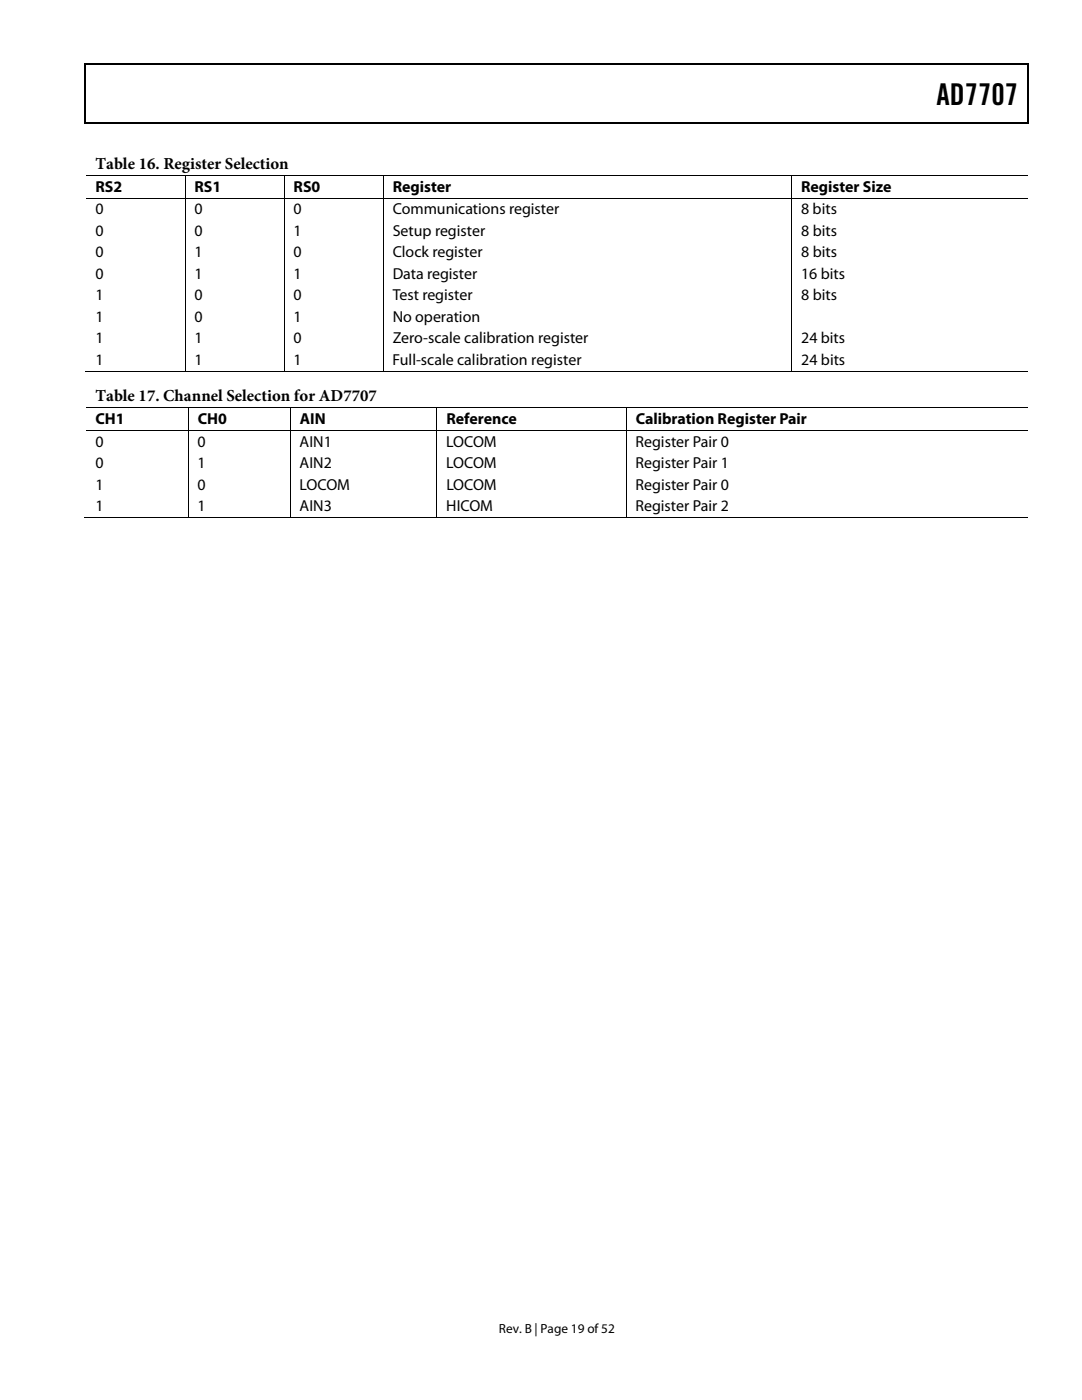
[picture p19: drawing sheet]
<svg xmlns="http://www.w3.org/2000/svg" width="216mm" height="279mm" viewBox="0 0 216 279" stroke-linecap="round" stroke-linejoin="round" font-family="sans-serif">
<defs><g id="words">
<text font-size="6" x="186.9" y="21">AD7707</text>
<g font-size="3.3">
<text x="19" y="33.7">Table 16. Register Selection</text>
<text x="19" y="80.1">Table 17. Channel Selection for AD7707</text>
</g>
<g font-size="3.2">
<text x="19" y="38.3">RS2</text>
<text x="38.8" y="38.3">RS1</text>
<text x="58.6" y="38.3">RS0</text>
<text x="78.4" y="38.3">Register</text>
<text x="159.9" y="38.3">Register Size</text>
<text x="19" y="42.8">0</text>
<text x="19" y="47.1">0</text>
<text x="38.8" y="42.8">0</text>
<text x="38.8" y="47.1">0</text>
<text x="58.6" y="42.8">0</text>
<text x="58.6" y="47.1">1</text>
<text x="78.4" y="42.8">Communications register</text>
<text x="78.4" y="47.1">Setup register</text>
<text x="159.9" y="42.8">8 bits</text>
<text x="159.9" y="47.1">8 bits</text>
<text x="19" y="51.4">0</text>
<text x="38.8" y="51.4">1</text>
<text x="58.6" y="51.4">0</text>
<text x="78.4" y="51.4">Clock register</text>
<text x="159.9" y="51.4">8 bits</text>
<text x="19" y="55.6">0</text>
<text x="19" y="59.9">1</text>
<text x="38.8" y="55.6">1</text>
<text x="38.8" y="59.9">0</text>
<text x="58.6" y="55.6">1</text>
<text x="58.6" y="59.9">0</text>
<text x="78.4" y="55.6">Data register</text>
<text x="78.4" y="59.9">Test register</text>
<text x="159.9" y="55.6">16 bits</text>
<text x="159.9" y="59.9">8 bits</text>
<text x="19" y="64.2">1</text>
<text x="38.8" y="64.2">0</text>
<text x="58.6" y="64.2">1</text>
<text x="78.4" y="64.2">No operation</text>
<text x="19" y="68.5">1</text>
<text x="38.8" y="68.5">1</text>
<text x="58.6" y="68.5">0</text>
<text x="78.4" y="68.5">Zero-scale calibration register</text>
<text x="159.9" y="68.5">24 bits</text>
<text x="19" y="72.8">1</text>
<text x="38.8" y="72.8">1</text>
<text x="58.6" y="72.8">1</text>
<text x="78.3" y="72.8">Full-scale calibration register</text>
<text x="159.9" y="72.8">24 bits</text>
<text x="19" y="84.6">CH1</text>
<text x="19" y="89.1">0</text>
<text x="39.4" y="89.1">0</text>
<text x="39.4" y="84.6">CH0</text>
<text x="59.8" y="89.1">AIN1</text>
<text x="59.8" y="84.6">AIN</text>
<text x="89.1" y="89.1">LOCOM</text>
<text x="89.1" y="84.6">Reference</text>
<text x="126.8" y="89.1">Register Pair 0</text>
<text x="126.9" y="84.6">Calibration Register Pair</text>
<text x="19" y="93.4">0</text>
<text x="39.4" y="93.4">1</text>
<text x="59.8" y="93.4">AIN2</text>
<text x="89.1" y="93.4">LOCOM</text>
<text x="126.8" y="93.4">Register Pair 1</text>
<text x="19" y="97.7">1</text>
<text x="39.4" y="97.7">0</text>
<text x="59.8" y="97.7">LOCOM</text>
<text x="89.1" y="97.7">LOCOM</text>
<text x="126.8" y="97.7">Register Pair 0</text>
<text x="19" y="102">1</text>
<text x="39.4" y="102">1</text>
<text x="59.8" y="102">AIN3</text>
<text x="89.1" y="102">HICOM</text>
<text x="126.8" y="102">Register Pair 2</text>
</g>
<text font-size="2.6" x="99.5" y="266">Rev. B | Page 19 of 52</text>
</g></defs>
<path d="M16.9 12.7h.2v1h-.2zM205.1 12.7h.2v1h-.2zM205.1 12.7h.2v.3h-.2zM82.3 24.4h.2v.3h-.2zM205.1 24.4h.2v.3h-.2z" fill="#000"/>
<path d="M16.9 12.8h188.2M17 13.7v11M205.2 13.7v11M205.1 24.5h-188.2" fill="none" stroke="#000" stroke-width=".25"/>
<g fill="none" stroke="#000" stroke-width=".2">
<path d="M17.1 35h188M17.1 39.6h188M36.9 35.1v4.4M36.9 39.6v34.6M56.7 35.1v4.4M56.7 39.6v34.6M76.5 35.1v4.4M76.5 39.6v34.6M158 35.1v4.4M158 39.6v34.6M16.9 74.1h19.9M37 74.1h19.6"/>
<path d="M56.8 74.1h19.6M76.6 74.1h81.3M158.1 74.1h47M17.1 81.4h188M37.5 81.5v4.3M37.5 86v17.4M57.9 81.5v4.3M57.9 86v17.4M87.2 81.5v4.3M87.2 86v17.4M124.9 81.5v4.3M124.9 86v17.4"/>
<path d="M205.1 85.9h-188M16.9 103.3h20.5M37.6 103.3h20.2M58 103.3h29.1M87.2 103.3h37.6M125 103.3h80.1"/>
</g>
<use href="#words"/>
</svg>
